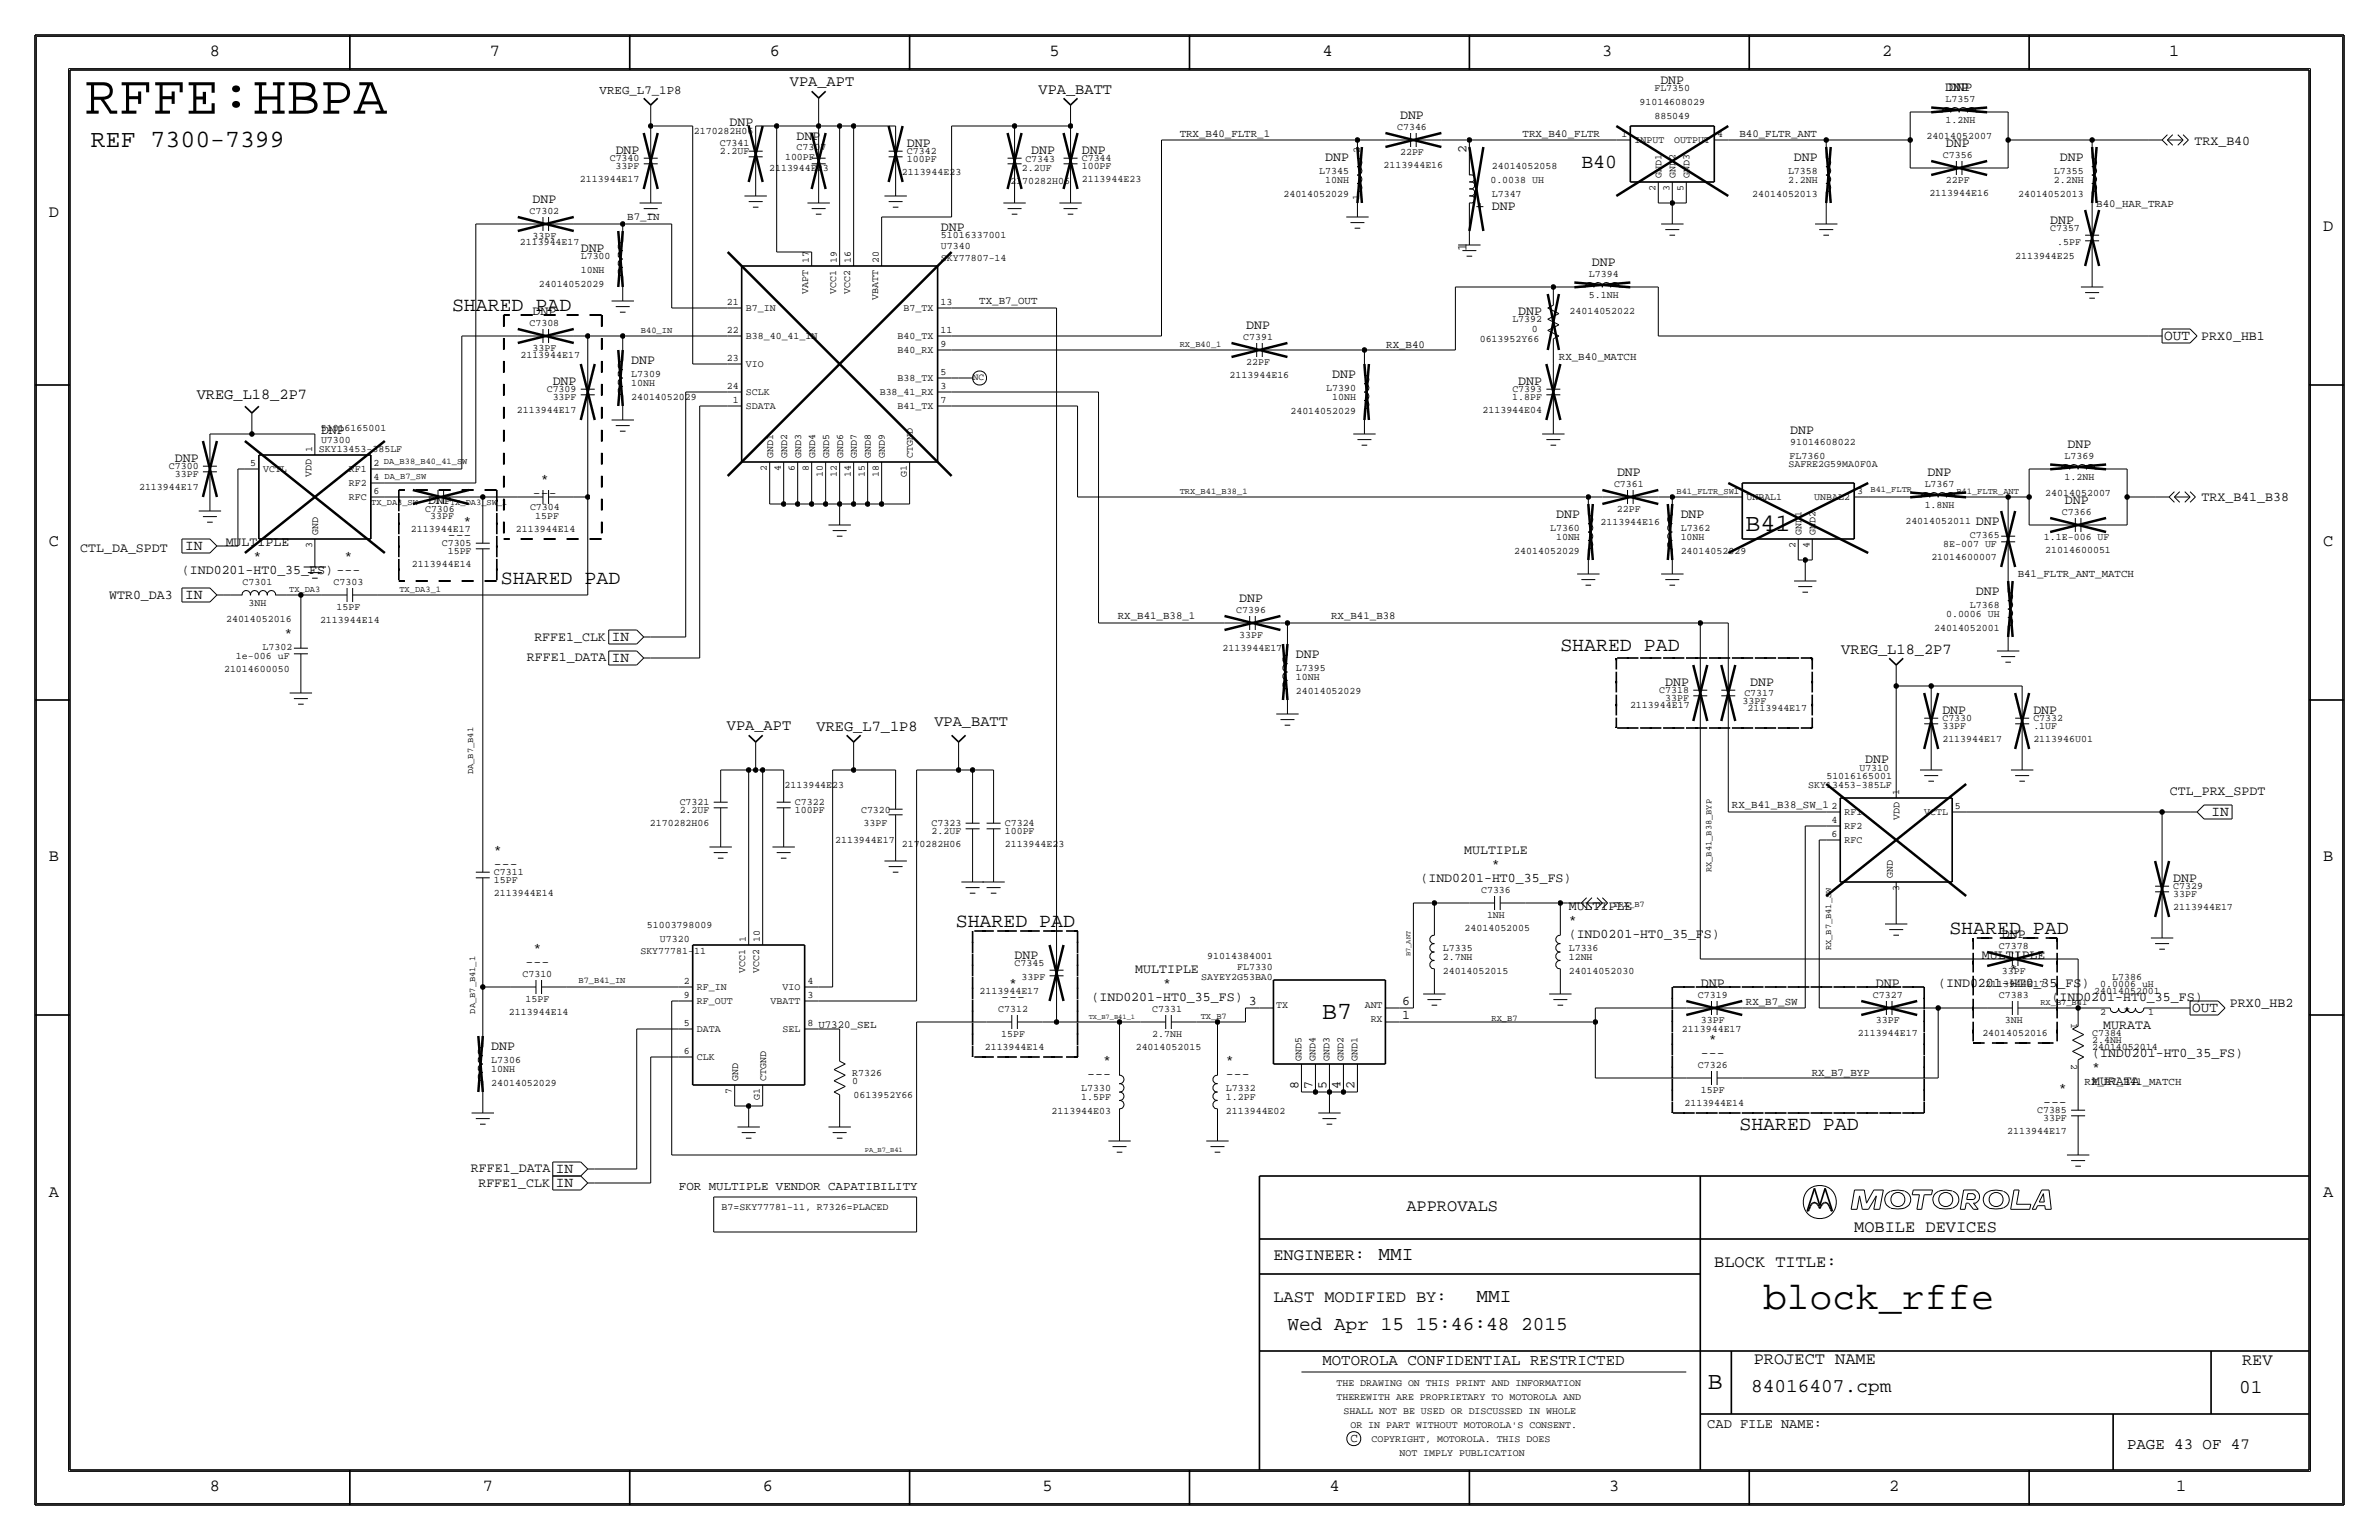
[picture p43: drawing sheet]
<svg xmlns="http://www.w3.org/2000/svg" width="432mm" height="279mm" viewBox="0 0 432 279" stroke-linecap="round" stroke-linejoin="round" font-family="sans-serif">
<defs><g id="words">
<text font-size="10.1" x="15.4" y="20.6">RFFE:HBPA</text>
<text font-size="7" x="320" y="237.5">block_rffe</text>
<g font-size="4.5">
<text x="16.5" y="26.7">REF 7300-7399</text>
<text x="316.8" y="96.4">B41</text>
<text x="240" y="184.9">B7</text>
<text x="310" y="252.1">B</text>
</g>
<g font-size="3.6">
<text x="287" y="30.5">B40</text>
<text x="82" y="56.3">SHARED PAD</text>
<text x="90.9" y="105.9">SHARED PAD</text>
<text x="283.2" y="118.1">SHARED PAD</text>
<text x="173.5" y="168.1">SHARED PAD</text>
<text x="353.8" y="169.4">SHARED PAD</text>
<text x="315.7" y="204.9">SHARED PAD</text>
</g>
<g font-size="3.5">
<text x="250.2" y="228.6">MMI</text>
<text x="268" y="236.2">MMI</text>
<text x="233.7" y="241.3">Wed Apr 15 15:46:48 2015</text>
<text x="317.9" y="252.6">84016407.cpm</text>
<text x="406.4" y="252.7">01</text>
</g>
<g font-size="3.1">
<text x="38.1" y="10.2">8</text>
<text x="88.9" y="10.2">7</text>
<text x="139.7" y="10.2">6</text>
<text x="190.5" y="10.2">5</text>
<text x="240" y="10.2">4</text>
<text x="290.8" y="10.2">3</text>
<text x="341.6" y="10.2">2</text>
<text x="393.7" y="10.2">1</text>
<text x="8.9" y="39.4">D</text>
<text x="421.6" y="41.9">D</text>
<text x="8.9" y="99.1">C</text>
<text x="421.6" y="99.1">C</text>
<text x="8.9" y="156.2">B</text>
<text x="421.6" y="156.2">B</text>
<text x="8.9" y="217.2">A</text>
<text x="255.3" y="219.7">APPROVALS</text>
<text x="421.6" y="217.2">A</text>
<text x="336.5" y="223.5">MOBILE DEVICES</text>
<text x="231.1" y="228.6">ENGINEER:</text>
<text x="311.2" y="229.9">BLOCK TITLE:</text>
<text x="231.1" y="236.2">LAST MODIFIED BY:</text>
<text x="318.3" y="247.5">PROJECT NAME</text>
<text x="407" y="247.6">REV</text>
<text x="38.1" y="270.5">8</text>
<text x="87.6" y="270.5">7</text>
<text x="138.4" y="270.5">6</text>
<text x="189.2" y="270.5">5</text>
<text x="241.3" y="270.5">4</text>
<text x="292.1" y="270.5">3</text>
<text x="342.9" y="270.5">2</text>
<text x="395" y="270.5">1</text>
</g>
<g font-size="2.9">
<text x="240" y="247.6">MOTOROLA CONFIDENTIAL RESTRICTED</text>
<text x="386.1" y="262.9">PAGE 43 OF 47</text>
</g>
<g font-size="2.8">
<text x="143.4" y="15.6">VPA_APT</text>
<text x="188.5" y="17">VPA_BATT</text>
<text x="35.7" y="72.4">VREG_L18_2P7</text>
<text x="334.2" y="118.6">VREG_L18_2P7</text>
<text x="169.6" y="131.8">VPA_BATT</text>
<text x="131.9" y="132.5">VPA_APT</text>
<text x="148.2" y="132.7">VREG_L7_1P8</text>
</g>
<g font-size="2.6">
<text x="392.8" y="61.8">OUT</text>
<text x="33.6" y="99.8">IN</text>
<text x="33.6" y="108.7">IN</text>
<text x="111" y="116.3">IN</text>
<text x="111" y="120.1">IN</text>
<text x="401.4" y="148">IN</text>
<text x="397.9" y="183.7">OUT</text>
<text x="100.9" y="215.3">IN</text>
<text x="100.9" y="212.8">IN</text>
</g>
<text font-size="2.5" x="309.9" y="259.1">CAD FILE NAME:</text>
<g font-size="2.4">
<text x="301.4" y="15.2">DNP</text>
<text x="353.1" y="16.5">DNP</text>
<text x="353.7" y="16.5">DNP</text>
<text x="132.4" y="22.9">DNP</text>
<text x="254.1" y="21.6">DNP</text>
<text x="111.7" y="27.9">DNP</text>
<text x="144.6" y="25.4">DNP</text>
<text x="164.6" y="26.7">DNP</text>
<text x="187.2" y="27.9">DNP</text>
<text x="196.3" y="27.9">DNP</text>
<text x="240.5" y="29.2">DNP</text>
<text x="266.2" y="27.8" transform="rotate(-90 266.2 27.8)">2</text>
<text x="325.6" y="29.2">DNP</text>
<text x="353.2" y="26.7">DNP</text>
<text x="373.9" y="29.2">DNP</text>
<text x="398.3" y="26.4">TRX_B40</text>
<text x="96.6" y="36.8">DNP</text>
<text x="170.8" y="41.9">DNP</text>
<text x="270.8" y="38.1">DNP</text>
<text x="372.1" y="40.6">DNP</text>
<text x="105.4" y="45.7">DNP</text>
<text x="266.2" y="45.5" transform="rotate(-90 266.2 45.5)">1</text>
<text x="288.9" y="48.3">DNP</text>
<text x="96.6" y="57.2">DNP</text>
<text x="226.2" y="59.7">DNP</text>
<text x="275.6" y="57.2">DNP</text>
<text x="399.5" y="61.7">PRX0_HB1</text>
<text x="100.3" y="69.9">DNP</text>
<text x="114.6" y="66">DNP</text>
<text x="241.8" y="68.6">DNP</text>
<text x="275.6" y="69.9">DNP</text>
<text x="31.7" y="83.8">DNP</text>
<text x="58.3" y="78.7">DNP</text>
<text x="324.9" y="78.7">DNP</text>
<text x="375.3" y="81.3">DNP</text>
<text x="98.2" y="87.6">*</text>
<text x="293.5" y="86.4">DNP</text>
<text x="349.9" y="86.4">DNP</text>
<text x="77.7" y="91.4">DNP</text>
<text x="84.2" y="95.2">*</text>
<text x="96.7" y="90.2">---</text>
<text x="282.4" y="94">DNP</text>
<text x="305.1" y="94">DNP</text>
<text x="358.6" y="95.3">DNP</text>
<text x="374.8" y="91.4">DNP</text>
<text x="399.6" y="90.9">TRX_B41_B38</text>
<text x="14.6" y="100.2">CTL_DA_SPDT</text>
<text x="41" y="99.1">MULTIPLE</text>
<text x="46" y="101.6">*</text>
<text x="62.5" y="101.6">*</text>
<text x="81.3" y="97.8">---</text>
<text x="33" y="104.1">(IND0201-HT0_35_FS) ---</text>
<text x="358.6" y="107.9">DNP</text>
<text x="19.8" y="108.7">WTR0_DA3</text>
<text x="224.9" y="109.2">DNP</text>
<text x="51.6" y="115.6">*</text>
<text x="95.6" y="119.9">RFFE1_DATA</text>
<text x="97" y="116.3">RFFE1_CLK</text>
<text x="235.2" y="119.4">DNP</text>
<text x="302.2" y="124.5">DNP</text>
<text x="317.7" y="124.5">DNP</text>
<text x="352.5" y="129.5">DNP</text>
<text x="369.1" y="129.5">DNP</text>
<text x="338.6" y="138.4">DNP</text>
<text x="393.9" y="144.3">CTL_PRX_SPDT</text>
<text x="89.7" y="154.9">*</text>
<text x="265.8" y="154.9">MULTIPLE</text>
<text x="89.7" y="157.5">---</text>
<text x="257.8" y="160">(IND0201-HT0_35_FS)</text>
<text x="270.8" y="157.5">*</text>
<text x="394.5" y="160">DNP</text>
<text x="284.7" y="167.6">*</text>
<text x="284.7" y="165.1">MULTIPLE</text>
<text x="96.8" y="172.7">*</text>
<text x="184.1" y="174">DNP</text>
<text x="284.7" y="170.2">(IND0201-HT0_35_FS)</text>
<text x="359.7" y="174">MULTIPLE</text>
<text x="363.3" y="170.2">DNP</text>
<text x="95.4" y="175.3">---</text>
<text x="183.2" y="179.1">*</text>
<text x="206.1" y="176.5">MULTIPLE</text>
<text x="211.1" y="179.1">*</text>
<text x="308.7" y="179.1">DNP</text>
<text x="340.5" y="179.1">DNP</text>
<text x="351.8" y="179.1">(IND0201-HT0_35_FS)</text>
<text x="364.8" y="176.5">*</text>
<text x="181.7" y="181.6">---</text>
<text x="198.1" y="181.6">(IND0201-HT0_35_FS)</text>
<text x="226.6" y="182.4">3</text>
<text x="254.5" y="182.4">6</text>
<text x="254.5" y="184.9">1</text>
<text x="372.4" y="181.6">(IND0201-HT0_35_FS)</text>
<text x="385.4" y="184.1">*</text>
<text x="404.7" y="182.6">PRX0_HB2</text>
<text x="89.2" y="190.5">DNP</text>
<text x="308.7" y="191.8">---</text>
<text x="310.2" y="189.2">*</text>
<text x="379.7" y="191.8">(IND0201-HT0_35_FS)</text>
<text x="381.7" y="186.7">MURATA</text>
<text x="197.3" y="195.6">---</text>
<text x="200.2" y="193">*</text>
<text x="222.5" y="195.6">---</text>
<text x="222.5" y="193">*</text>
<text x="235.7" y="197.5" transform="rotate(-90 235.7 197.5)">8</text>
<text x="238.3" y="197.5" transform="rotate(-90 238.3 197.5)">7</text>
<text x="240.8" y="197.5" transform="rotate(-90 240.8 197.5)">5</text>
<text x="243.3" y="197.5" transform="rotate(-90 243.3 197.5)">4</text>
<text x="245.9" y="197.5" transform="rotate(-90 245.9 197.5)">2</text>
<text x="379.7" y="194.3">*</text>
<text x="379.7" y="196.9">MURATA</text>
<text x="370.8" y="200.7">---</text>
<text x="373.7" y="198.1">*</text>
<text x="85.5" y="212.6">RFFE1_DATA</text>
<text x="86.8" y="215.4">RFFE1_CLK</text>
</g>
<g font-size="2.3">
<text x="108.8" y="17.1">VREG_L7_1P8</text>
<text x="123.2" y="216">FOR MULTIPLE VENDOR CAPATIBILITY</text>
<text x="245.1" y="261.6">C</text>
</g>
<g font-size="2">
<text x="214.1" y="24.9">TRX_B40_FLTR_1</text>
<text x="276.4" y="24.9">TRX_B40_FLTR</text>
<text x="315.7" y="24.9">B40_FLTR_ANT</text>
<text x="113.8" y="39.8">B7_IN</text>
<text x="380.5" y="37.6">B40_HAR_TRAP</text>
<text x="177.7" y="55.2">TX_B7_OUT</text>
<text x="251.6" y="63.1">RX_B40</text>
<text x="283" y="65.4">RX_B40_MATCH</text>
<text x="366.2" y="104.7">B41_FLTR_ANT_MATCH</text>
<text x="202.9" y="112.2">RX_B41_B38_1</text>
<text x="241.6" y="112.4">RX_B41_B38</text>
<text x="314.4" y="146.6">RX_B41_B38_SW_1</text>
<text x="316.9" y="182.3">RX_B7_SW</text>
<text x="328.8" y="195.3">RX_B7_BYP</text>
<text x="378.4" y="196.8">RX_B7_B41_MATCH</text>
</g>
<g font-size="1.8">
<text x="300.3" y="16.5">FL7350</text>
<text x="253.6" y="23.6">C7346</text>
<text x="297.6" y="19.1">91014608029</text>
<text x="300.3" y="21.6">885049</text>
<text x="353.1" y="18.6">L7357</text>
<text x="353.1" y="22.4">1.2NH</text>
<text x="110.7" y="29.2">C7340</text>
<text x="125.9" y="24.2">2170282H06</text>
<text x="130.6" y="27.9">2.2UF</text>
<text x="130.6" y="26.5">C7341</text>
<text x="142.5" y="29">100PF</text>
<text x="144.6" y="27.3">C7307</text>
<text x="164.6" y="29.5">100PF</text>
<text x="164.6" y="27.9">C7342</text>
<text x="186.1" y="29.3">C7343</text>
<text x="196.3" y="29.2">C7344</text>
<text x="246.8" y="27.7" transform="rotate(-90 246.8 27.7)">2</text>
<text x="254.1" y="28.2">22PF</text>
<text x="294.3" y="24.9">1</text>
<text x="296.7" y="26">INPUT</text>
<text x="303.9" y="26">OUTPUT</text>
<text x="311.7" y="24.9">4</text>
<text x="349.6" y="25.1">24014052007</text>
<text x="352.6" y="28.7">C7356</text>
<text x="105.3" y="33">2113944E17</text>
<text x="111.7" y="30.7">33PF</text>
<text x="139.6" y="31">2113944E23</text>
<text x="163.7" y="31.7">2113944E23</text>
<text x="183.4" y="33.3">2170282H06</text>
<text x="185.5" y="30.9">2.2UF</text>
<text x="196.3" y="33">2113944E23</text>
<text x="196.3" y="30.7">100PF</text>
<text x="232.9" y="35.8">24014052029</text>
<text x="239.4" y="31.5">L7345</text>
<text x="240.5" y="33.3">10NH</text>
<text x="251.1" y="30.5">2113944E16</text>
<text x="270.5" y="33.2">0.0038 UH</text>
<text x="270.8" y="35.7">L7347</text>
<text x="270.8" y="30.6">24014052058</text>
<text x="300.5" y="34.6" transform="rotate(-90 300.5 34.6)">2</text>
<text x="301.6" y="32.3" transform="rotate(-90 301.6 32.3)">GND1</text>
<text x="303" y="34.6" transform="rotate(-90 303 34.6)">3</text>
<text x="304.1" y="32.3" transform="rotate(-90 304.1 32.3)">GND2</text>
<text x="305.6" y="34.6" transform="rotate(-90 305.6 34.6)">5</text>
<text x="306.7" y="32.3" transform="rotate(-90 306.7 32.3)">GND3</text>
<text x="318" y="35.8">24014052013</text>
<text x="324.5" y="31.5">L7358</text>
<text x="324.5" y="33.3">2.2NH</text>
<text x="350.2" y="35.6">2113944E16</text>
<text x="353.2" y="33.3">22PF</text>
<text x="366.3" y="35.8">24014052013</text>
<text x="372.8" y="31.5">L7355</text>
<text x="372.8" y="33.3">2.2NH</text>
<text x="96.1" y="38.9">C7302</text>
<text x="246.7" y="36.3" transform="rotate(-90 246.7 36.3)">1</text>
<text x="372.1" y="41.9">C7357</text>
<text x="94.4" y="44.5">2113944E17</text>
<text x="96.6" y="43.4">33PF</text>
<text x="105.4" y="47">L7300</text>
<text x="146.8" y="47.8" transform="rotate(-90 146.8 47.8)">17</text>
<text x="151.9" y="47.8" transform="rotate(-90 151.9 47.8)">19</text>
<text x="154.4" y="47.8" transform="rotate(-90 154.4 47.8)">16</text>
<text x="159.5" y="47.8" transform="rotate(-90 159.5 47.8)">20</text>
<text x="170.8" y="43.1">51016337001</text>
<text x="170.8" y="47.3">SKY77807-14</text>
<text x="170.8" y="45.2">U7340</text>
<text x="365.8" y="47">2113944E25</text>
<text x="373.4" y="44.4">.5PF</text>
<text x="97.8" y="52.1">24014052029</text>
<text x="105.4" y="49.5">10NH</text>
<text x="146.7" y="53.4" transform="rotate(-90 146.7 53.4)">VAPT</text>
<text x="151.8" y="53.4" transform="rotate(-90 151.8 53.4)">VCC1</text>
<text x="154.3" y="53.4" transform="rotate(-90 154.3 53.4)">VCC2</text>
<text x="288.4" y="50.3">L7394</text>
<text x="96.1" y="59.2">C7308</text>
<text x="131.9" y="55.4">21</text>
<text x="135.4" y="56.5">B7_IN</text>
<text x="159.4" y="54.4" transform="rotate(-90 159.4 54.4)">VBATT</text>
<text x="164" y="56.5">B7_TX</text>
<text x="170.7" y="55.4">13</text>
<text x="274.5" y="58.4">L7392</text>
<text x="284.9" y="56.9">24014052022</text>
<text x="288.4" y="54.1">5.1NH</text>
<text x="94.5" y="64.9">2113944E17</text>
<text x="96.6" y="63.8">33PF</text>
<text x="131.9" y="65.5">23</text>
<text x="131.9" y="60.5">22</text>
<text x="135.4" y="61.6">B38_40_41_IN</text>
<text x="162.9" y="61.6">B40_TX</text>
<text x="162.9" y="64.1">B40_RX</text>
<text x="170.7" y="60.5">11</text>
<text x="170.7" y="63">9</text>
<text x="225.6" y="61.7">C7391</text>
<text x="268.6" y="62.1">0613952Y66</text>
<text x="278" y="60.3">0</text>
<text x="99.2" y="71.1">C7309</text>
<text x="114.6" y="70.1">10NH</text>
<text x="114.6" y="68.4">L7309</text>
<text x="131.9" y="70.6">24</text>
<text x="135.4" y="66.6">VIO</text>
<text x="135.4" y="71.7">SCLK</text>
<text x="159.7" y="71.7">B38_41_RX</text>
<text x="162.9" y="69.2">B38_TX</text>
<text x="170.7" y="68.1">5</text>
<text x="170.7" y="70.6">3</text>
<text x="223.2" y="68.6">2113944E16</text>
<text x="226.2" y="66.3">22PF</text>
<text x="240.7" y="70.9">L7390</text>
<text x="274.5" y="71.1">C7393</text>
<text x="93.8" y="74.9">2113944E17</text>
<text x="100.3" y="72.6">33PF</text>
<text x="114.6" y="72.6">24014052029</text>
<text x="133" y="73.2">1</text>
<text x="135.4" y="74.3">SDATA</text>
<text x="162.9" y="74.3">B41_TX</text>
<text x="170.7" y="73.2">7</text>
<text x="234.2" y="75.2">24014052029</text>
<text x="241.8" y="72.6">10NH</text>
<text x="269.1" y="74.9">2113944E04</text>
<text x="274.5" y="72.6">1.8PF</text>
<text x="56.6" y="82" transform="rotate(-90 56.6 82)">1</text>
<text x="57.9" y="82.1">SKY13453-385LF</text>
<text x="58.2" y="78.2">51016165001</text>
<text x="58.3" y="80.4">U7300</text>
<text x="140.3" y="83.1" transform="rotate(-90 140.3 83.1)">GND1</text>
<text x="142.8" y="83.1" transform="rotate(-90 142.8 83.1)">GND2</text>
<text x="145.4" y="83.1" transform="rotate(-90 145.4 83.1)">GND3</text>
<text x="147.9" y="83.1" transform="rotate(-90 147.9 83.1)">GND4</text>
<text x="150.5" y="83.1" transform="rotate(-90 150.5 83.1)">GND5</text>
<text x="153" y="83.1" transform="rotate(-90 153 83.1)">GND6</text>
<text x="155.5" y="83.1" transform="rotate(-90 155.5 83.1)">GND7</text>
<text x="158.1" y="83.1" transform="rotate(-90 158.1 83.1)">GND8</text>
<text x="160.6" y="83.1" transform="rotate(-90 160.6 83.1)">GND9</text>
<text x="165.7" y="83.1" transform="rotate(-90 165.7 83.1)">CTGND</text>
<text x="324.8" y="83.3">FL7360</text>
<text x="324.9" y="80.8">91014608022</text>
<text x="374.7" y="83.4">L7369</text>
<text x="25.2" y="88.9">2113944E17</text>
<text x="30.7" y="85.1">C7300</text>
<text x="31.7" y="86.6">33PF</text>
<text x="45.4" y="84.6">5</text>
<text x="47.8" y="85.7">VCTL</text>
<text x="56.5" y="86.6" transform="rotate(-90 56.5 86.6)">VDD</text>
<text x="63.3" y="85.7">RF1</text>
<text x="63.3" y="88.2">RF2</text>
<text x="67.8" y="89.7">6</text>
<text x="67.8" y="87.1">4</text>
<text x="67.8" y="84.6">2</text>
<text x="139.2" y="85.4" transform="rotate(-90 139.2 85.4)">2</text>
<text x="141.7" y="85.4" transform="rotate(-90 141.7 85.4)">4</text>
<text x="144.3" y="85.4" transform="rotate(-90 144.3 85.4)">6</text>
<text x="146.8" y="85.4" transform="rotate(-90 146.8 85.4)">8</text>
<text x="149.3" y="86.5" transform="rotate(-90 149.3 86.5)">10</text>
<text x="151.9" y="86.5" transform="rotate(-90 151.9 86.5)">12</text>
<text x="154.4" y="86.5" transform="rotate(-90 154.4 86.5)">14</text>
<text x="157" y="86.5" transform="rotate(-90 157 86.5)">15</text>
<text x="159.5" y="86.5" transform="rotate(-90 159.5 86.5)">18</text>
<text x="164.6" y="86.5" transform="rotate(-90 164.6 86.5)">G1</text>
<text x="293" y="88.4">C7361</text>
<text x="314.6" y="89.7">1</text>
<text x="324.6" y="84.8">SAFRE2G59MA0F0A</text>
<text x="337.1" y="89.7">3</text>
<text x="349.3" y="88.4">L7367</text>
<text x="371.2" y="89.9">24014052007</text>
<text x="374.7" y="87.1">1.2NH</text>
<text x="63.3" y="90.8">RFC</text>
<text x="77.2" y="92.8">C7306</text>
<text x="78.1" y="94.2">33PF</text>
<text x="96.2" y="92.6">C7304</text>
<text x="97.1" y="94.2">15PF</text>
<text x="290.5" y="95.3">2113944E16</text>
<text x="293.5" y="93">22PF</text>
<text x="317" y="90.8">UNBAL1</text>
<text x="329.3" y="90.8">UNBAL2</text>
<text x="345.8" y="95">24014052011</text>
<text x="349.3" y="92.2">1.8NH</text>
<text x="374.2" y="93.5">C7366</text>
<text x="56.6" y="99.4" transform="rotate(-90 56.6 99.4)">3</text>
<text x="57.8" y="97" transform="rotate(-90 57.8 97)">GND</text>
<text x="74.6" y="96.5">2113944E17</text>
<text x="80.2" y="99.1">C7305</text>
<text x="81.3" y="100.6">15PF</text>
<text x="93.6" y="96.5">2113944E14</text>
<text x="274.9" y="100.6">24014052029</text>
<text x="281.4" y="96.3">L7360</text>
<text x="282.4" y="98">10NH</text>
<text x="305.1" y="100.6">24014052029</text>
<text x="305.1" y="98">10NH</text>
<text x="305.1" y="96.3">L7362</text>
<text x="325.9" y="99.4" transform="rotate(-90 325.9 99.4)">2</text>
<text x="327" y="97" transform="rotate(-90 327 97)">GND1</text>
<text x="328.4" y="99.4" transform="rotate(-90 328.4 99.4)">4</text>
<text x="329.5" y="97" transform="rotate(-90 329.5 97)">GND2</text>
<text x="350.5" y="101.6">21014600007</text>
<text x="352.7" y="99.3">8E-007 UF</text>
<text x="357.6" y="97.6">C7365</text>
<text x="371" y="98">1.1E-006 UF</text>
<text x="371.2" y="100.3">21014600051</text>
<text x="44" y="106.2">C7301</text>
<text x="60.5" y="106.2">C7303</text>
<text x="74.8" y="102.9">2113944E14</text>
<text x="41" y="112.8">24014052016</text>
<text x="45.1" y="110">3NH</text>
<text x="58.1" y="113">2113944E14</text>
<text x="61.1" y="110.7">15PF</text>
<text x="224.4" y="111.3">C7396</text>
<text x="353.2" y="112">0.0006 UH</text>
<text x="357.6" y="110.3">L7368</text>
<text x="42.8" y="119.6">1e-006 uF</text>
<text x="47.7" y="117.9">L7302</text>
<text x="221.9" y="118.1">2113944E17</text>
<text x="224.9" y="115.8">33PF</text>
<text x="351.1" y="114.6">24014052001</text>
<text x="40.7" y="121.9">21014600050</text>
<text x="235.2" y="123.4">10NH</text>
<text x="235.2" y="126">24014052029</text>
<text x="235.2" y="121.7">L7395</text>
<text x="301.2" y="125.7">C7318</text>
<text x="295.9" y="128.5">2113944E17</text>
<text x="302.2" y="127.3">33PF</text>
<text x="316.3" y="127.7">33PF</text>
<text x="316.6" y="126.3">C7317</text>
<text x="317.2" y="128.9">2113944E17</text>
<text x="352.6" y="130.8">C7330</text>
<text x="369.1" y="130.8">C7332</text>
<text x="352.6" y="134.6">2113944E17</text>
<text x="352.6" y="132.3">33PF</text>
<text x="369.1" y="132.3">.1UF</text>
<text x="369.1" y="134.6">2113946U01</text>
<text x="142.4" y="143.1">2113944E23</text>
<text x="328.2" y="143">SKY13453-385LF</text>
<text x="331.5" y="141.4">51016165001</text>
<text x="337.5" y="139.9">U7310</text>
<text x="118" y="149.9">2170282H06</text>
<text x="123.4" y="147.6">2.2UF</text>
<text x="123.4" y="146.1">C7321</text>
<text x="144.3" y="147.6">100PF</text>
<text x="144.3" y="146.1">C7322</text>
<text x="156.3" y="147.4">C7320</text>
<text x="156.8" y="149.9">33PF</text>
<text x="169.1" y="149.9">C7323</text>
<text x="182.4" y="149.9">C7324</text>
<text x="332.4" y="149.4">4</text>
<text x="332.4" y="146.8">2</text>
<text x="334.8" y="147.9">RF1</text>
<text x="344.7" y="144.3" transform="rotate(-90 344.7 144.3)">1</text>
<text x="344.8" y="148.8" transform="rotate(-90 344.8 148.8)">VDD</text>
<text x="349.2" y="147.9">VCTL</text>
<text x="354.8" y="146.8">5</text>
<text x="151.6" y="153">2113944E17</text>
<text x="163.7" y="153.7">2170282H06</text>
<text x="169.1" y="151.4">2.2UF</text>
<text x="182.4" y="153.7">2113944E23</text>
<text x="182.4" y="151.4">100PF</text>
<text x="332.4" y="151.9">6</text>
<text x="334.8" y="150.5">RF2</text>
<text x="334.8" y="153">RFC</text>
<text x="89.7" y="158.8">C7311</text>
<text x="89.7" y="160.3">15PF</text>
<text x="343.6" y="159.3" transform="rotate(-90 343.6 159.3)">GND</text>
<text x="344.7" y="161.6" transform="rotate(-90 344.7 161.6)">3</text>
<text x="394.5" y="161.3">C7329</text>
<text x="89.7" y="162.6">2113944E14</text>
<text x="268.8" y="162.1">C7336</text>
<text x="269.9" y="166.6">1NH</text>
<text x="394.5" y="162.8">33PF</text>
<text x="394.5" y="165.1">2113944E17</text>
<text x="116.2" y="173.1">SKY77781-11</text>
<text x="117.4" y="168.3">51003798009</text>
<text x="119.8" y="170.8">U7320</text>
<text x="135.4" y="170.9" transform="rotate(-90 135.4 170.9)">1</text>
<text x="137.9" y="170.9" transform="rotate(-90 137.9 170.9)">10</text>
<text x="219.1" y="174">91014384001</text>
<text x="261.9" y="172.5">L7335</text>
<text x="265.8" y="168.9">24014052005</text>
<text x="284.7" y="172.5">L7336</text>
<text x="362.8" y="172.2">C7378</text>
<text x="94.8" y="177.3">C7310</text>
<text x="124.1" y="178.6">2</text>
<text x="126.5" y="179.7">RF_IN</text>
<text x="135.3" y="176.5" transform="rotate(-90 135.3 176.5)">VCC1</text>
<text x="137.8" y="176.5" transform="rotate(-90 137.8 176.5)">VCC2</text>
<text x="142" y="179.7">VIO</text>
<text x="146.6" y="178.6">4</text>
<text x="184.1" y="175.3">C7345</text>
<text x="185.4" y="177.8">33PF</text>
<text x="218" y="177.8">SAYEY2G53BA0</text>
<text x="224.5" y="175.9">FL7330</text>
<text x="261.9" y="176.8">24014052015</text>
<text x="261.9" y="174.2">2.7NH</text>
<text x="284.7" y="176.8">24014052030</text>
<text x="284.7" y="174.2">12NH</text>
<text x="360.3" y="179.1">2113944E17</text>
<text x="363.3" y="176.8">33PF</text>
<text x="381.2" y="179.1">0.0006 uH</text>
<text x="383.4" y="177.8">L7386</text>
<text x="92.4" y="184.1">2113944E14</text>
<text x="95.4" y="181.9">15PF</text>
<text x="124.1" y="181.1">9</text>
<text x="126.5" y="182.2">RF_OUT</text>
<text x="139.9" y="182.2">VBATT</text>
<text x="146.6" y="181.1">3</text>
<text x="177.8" y="180.3">2113944E17</text>
<text x="181.2" y="183.6">C7312</text>
<text x="209.1" y="183.6">C7331</text>
<text x="231.6" y="182.9">TX</text>
<text x="247.7" y="182.9">ANT</text>
<text x="248.8" y="185.4">RX</text>
<text x="308.2" y="181.1">C7319</text>
<text x="308.7" y="185.7">33PF</text>
<text x="339.9" y="181.1">C7327</text>
<text x="340.5" y="185.7">33PF</text>
<text x="362.8" y="181.1">C7383</text>
<text x="363.9" y="185.7">3NH</text>
<text x="375.9" y="185.6" transform="rotate(90 375.9 185.6)">1</text>
<text x="380.1" y="180.3">24014052001</text>
<text x="381.2" y="184.1">2</text>
<text x="389.9" y="184.1">1</text>
<text x="124.1" y="186.2">5</text>
<text x="124.1" y="191.3">6</text>
<text x="126.5" y="187.3">DATA</text>
<text x="142" y="187.3">SEL</text>
<text x="146.6" y="186.2">8 U7320_SEL</text>
<text x="178.7" y="190.5">2113944E14</text>
<text x="181.7" y="188.2">15PF</text>
<text x="206.1" y="190.5">24014052015</text>
<text x="209.1" y="188.2">2.7NH</text>
<text x="305.3" y="187.2">2113944E17</text>
<text x="337.2" y="188">2113944E17</text>
<text x="359.8" y="188">24014052016</text>
<text x="379.7" y="190.5">24014052014</text>
<text x="379.7" y="189.2">2.4NH</text>
<text x="379.7" y="188">C7384</text>
<text x="89.2" y="194.6">10NH</text>
<text x="89.2" y="197.1">24014052029</text>
<text x="89.2" y="192.8">L7306</text>
<text x="126.5" y="192.4">CLK</text>
<text x="134" y="196.1" transform="rotate(-90 134 196.1)">GND</text>
<text x="139" y="196.1" transform="rotate(-90 139 196.1)">CTGND</text>
<text x="154.7" y="196.7">0</text>
<text x="154.7" y="195.2">R7326</text>
<text x="196.3" y="197.9">L7330</text>
<text x="222.5" y="197.9">L7332</text>
<text x="236.2" y="192.5" transform="rotate(-90 236.2 192.5)">GND5</text>
<text x="238.8" y="192.5" transform="rotate(-90 238.8 192.5)">GND4</text>
<text x="241.3" y="192.5" transform="rotate(-90 241.3 192.5)">GND3</text>
<text x="243.8" y="192.5" transform="rotate(-90 243.8 192.5)">GND2</text>
<text x="246.4" y="192.5" transform="rotate(-90 246.4 192.5)">GND1</text>
<text x="308.2" y="193.8">C7326</text>
<text x="375.9" y="193" transform="rotate(90 375.9 193)">2</text>
<text x="132.8" y="198.4" transform="rotate(-90 132.8 198.4)">7</text>
<text x="137.9" y="199.5" transform="rotate(-90 137.9 199.5)">G1</text>
<text x="154.9" y="199.2">0613952Y66</text>
<text x="190.8" y="202.2">2113944E03</text>
<text x="196.3" y="199.6">1.5PF</text>
<text x="222.5" y="202.2">2113944E02</text>
<text x="222.5" y="199.6">1.2PF</text>
<text x="305.7" y="200.7">2113944E14</text>
<text x="308.7" y="198.4">15PF</text>
<text x="369.7" y="201.9">C7385</text>
<text x="370.8" y="203.5">33PF</text>
<text x="364.3" y="205.7">2113944E17</text>
<text x="131" y="219.6">B7=SKY77781-11, R7326=PLACED</text>
<text x="242.6" y="251.5">THE DRAWING ON THIS PRINT AND INFORMATION</text>
<text x="242.6" y="254">THEREWITH ARE PROPRIETARY TO MOTOROLA AND</text>
<text x="243.8" y="256.5">SHALL NOT BE USED OR DISCUSSED IN WHOLE</text>
<text x="245.1" y="259.1">OR IN PART WITHOUT MOTOROLA'S CONSENT.</text>
<text x="248.9" y="261.6">COPYRIGHT, MOTOROLA. THIS DOES</text>
<text x="254" y="264.2">NOT IMPLY PUBLICATION</text>
</g>
<text font-size="1.7" x="176.6" y="69">NC</text>
<g font-size="1.6">
<text x="116.3" y="60.5">B40_IN</text>
<text x="214.1" y="63">RX_B40_1</text>
<text x="69.7" y="84.2">DA_B38_B40_41_SW</text>
<text x="69.8" y="87">DA_B7_SW</text>
<text x="214.1" y="89.7">TRX_B41_B38_1</text>
<text x="304.3" y="89.7">B41_FLTR_SW</text>
<text x="339.5" y="89.2">B41_FLTR</text>
<text x="355.1" y="89.7">B41_FLTR_ANT</text>
<text x="67.4" y="91.5">TX_DA3_SW</text>
<text x="81.7" y="91.6">TX_DA3_SW_1</text>
<text x="52.5" y="107.4">TX_DA3</text>
<text x="72.5" y="107.5">TX_DA3_1</text>
<text x="85.9" y="140.5" transform="rotate(-90 85.9 140.5)">DA_B7_B41</text>
<text x="310.6" y="158.2" transform="rotate(-90 310.6 158.2)">RX_B41_B38_BYP</text>
<text x="292.9" y="164.6">TRX_B7</text>
<text x="332.4" y="172.4" transform="rotate(-90 332.4 172.4)">RX_B7_B41_SW</text>
<text x="105" y="178.3">B7_B41_IN</text>
<text x="86.3" y="183.9" transform="rotate(-90 86.3 183.9)">DA_B7_B41_1</text>
<text x="217.9" y="184.9">TX_B7</text>
<text x="270.7" y="185.2">RX_B7</text>
<text x="370.3" y="182.4">RX_B7_B41</text>
</g>
<g font-size="1.3">
<text x="256" y="173.5" transform="rotate(-90 256 173.5)">B7_ANT</text>
<text x="197.6" y="184.9">TX_B7_B41_1</text>
<text x="157" y="209">PA_B7_B41</text>
</g>
</g></defs>
<g fill="none" stroke="#000" stroke-width=".18">
<path d="M6.6 6.6h418.6zM6.6 6.6v266.2zM12.4 12.4v254.6zM12.4 12.4h407zM118.1 19.1v2.5zM148.6 17.8v2.5zM194.3 19.1v2.5zM419.4 12.4v254.6zM425.2 6.6v266.2zM98.6 39.4v2.5zM99.6 39.4v2.5zM116.1 36.8h4z"/>
<path d="M116.8 37.8h2.6zM116.8 29.7h2.6zM116.8 28.7h2.6zM117.6 38.9h1zM118.1 21.6v1.3zM118.1 22.9v1.2zM118.1 34.3v2.5zM118.1 29.7v4.6zM118.1 24.1v4.6zM118.1 22.9h7.6zM125.7 22.9v43.1zM135.1 35.6h4.1z"/>
<path d="M135.9 28.4h2.5zM135.9 36.6h2.5zM135.9 27.4h2.5zM136.7 37.6h1zM137.2 22.9h3.8zM137.2 33v2.6zM137.2 28.4v4.6zM137.2 22.9v4.5zM141 22.9v22.8zM141 22.9h7.6zM146.6 36.8h4zM147.3 28.7h2.6z"/>
<path d="M147.3 37.8h2.6zM147.3 29.7h2.6zM148.1 38.9h1zM148.6 22.9h3.8zM148.6 20.3v2.6zM148.6 22.9v1.2zM148.6 34.3v2.5zM148.6 29.7v4.6zM148.6 24.1v4.6zM152.4 22.9h2.5zM152.4 22.9v22.8zM154.9 22.9h7.7z"/>
<path d="M154.9 22.9v22.8zM160 39.4h12.7zM160 39.4v6.3zM160.5 35.6h4.1zM161.3 27.4h2.5zM161.3 36.6h2.5zM161.3 28.4h2.5zM162.1 37.6h1zM162.6 33v2.6zM162.6 28.4v4.6zM162.6 22.9v4.5zM172.7 22.9v16.5z"/>
<path d="M172.7 22.9h11.5zM182.1 36.8h4.1zM182.9 29.7h2.5zM182.9 37.8h2.5zM182.9 28.7h2.5zM183.6 38.9h1.1zM184.1 22.9h10.2zM184.1 22.9v1.2zM184.1 34.3v2.5zM184.1 29.7v4.6zM184.1 24.1v4.6zM192.3 36.8h4z"/>
<path d="M193 37.8h2.6zM193 29.7h2.6zM193 28.7h2.6zM193.8 38.9h1zM194.3 21.6v1.3zM194.3 22.9v1.2zM194.3 34.3v2.5zM194.3 29.7v4.6zM194.3 24.1v4.6zM210.8 25.4v35.6zM210.8 25.4h35.6zM244.3 39.4h4.1z"/>
<path d="M246.3 28.8a.75 .75 0 0 1 .9 .7 .75 .75 0 0 1-.9 .7M246.3 31.8a.75 .75 0 0 1 .9 .7 .75 .75 0 0 1-.9 .8M246.3 33.3a.75 .75 0 0 1 .9 .8 .75 .75 0 0 1-.9 .7M246.3 30.3a.75 .75 0 0 1 .9 .7 .75 .75 0 0 1-.9 .8M246.4 25.4h5.1zM246.4 25.4v1.3zM246.4 34.8v2zM246.4 26.7v2zM246.4 36.8v2.6zM251.5 25.4h4.5zM256 24.1v2.6zM257 25.4h4.6z"/>
<path d="M257 24.1v2.6zM261.6 25.4h5.1zM266.7 25.4h26.7zM266.7 25.4v1.3zM266.7 26.7v5zM266.7 36.8v5.1zM266.7 31.8a.64 .64 0 0 1 .9 .6 .64 .64 0 0 1-.9 .6M266.7 33.1a.64 .64 0 0 1 .9 .6 .64 .64 0 0 1-.9 .5M266.7 34.3a.64 .64 0 0 1 .9 .6 .64 .64 0 0 1-.9 .6M266.7 35.6a.64 .64 0 0 1 .9 .6 .64 .64 0 0 1-.9 .6M268 37.5h1.2zM268.6 36.8v1.3z"/>
<path d="M293.4 25.4h2.5zM301 36.8h2.5zM301 35.6v1.2zM301 33v2.6zM303.5 36.8h2.6zM303.5 36.8v1.3zM303.5 35.6v1.2zM303.5 38.1v2.5zM303.5 33v2.6zM306.1 35.6v1.2zM306.1 33v2.6zM311.2 25.4h2.5z"/>
<path d="M313.7 25.4h17.8zM331.4 28.8a.75 .75 0 0 1 .9 .7 .75 .75 0 0 1-.9 .7M331.4 31.8a.75 .75 0 0 1 .9 .7 .75 .75 0 0 1-.9 .8M331.4 33.3a.75 .75 0 0 1 .9 .8 .75 .75 0 0 1-.9 .7M331.4 30.3a.75 .75 0 0 1 .9 .7 .75 .75 0 0 1-.9 .8M331.5 36.8v1.3zM331.5 25.4v1.3zM331.5 38.1v2.5zM331.5 34.8v2zM331.5 26.7v2zM331.5 25.4h15.2zM346.7 20.3h3.8z"/>
<path d="M346.7 20.3v5.1zM346.7 25.4v5.1zM346.7 30.5h3.8zM350.5 20.3h2.1zM350.5 30.5h4.6zM352.6 20.4a.75 .75 0 0 1 .7-.9 .75 .75 0 0 1 .7 .9M354.1 20.4a.75 .75 0 0 1 .7-.9 .75 .75 0 0 1 .7 .9M355.1 29.2v2.6zM355.6 20.4a.75 .75 0 0 1 .7-.9 .75 .75 0 0 1 .8 .9M356.1 29.2v2.5zM356.1 30.5h4.6zM357.1 20.4a.75 .75 0 0 1 .8-.9 .75 .75 0 0 1 .7 .9"/>
<path d="M358.6 20.3h2.1zM360.7 30.5h3.8zM360.7 20.3h3.8zM364.5 25.4h15.2zM364.5 20.3v5.1zM364.5 25.4v5.1zM379.7 28.8a.75 .75 0 0 1 .8 .7 .75 .75 0 0 1-.8 .7M379.7 31.8a.75 .75 0 0 1 .8 .7 .75 .75 0 0 1-.8 .8M379.7 33.3a.75 .75 0 0 1 .8 .8 .75 .75 0 0 1-.8 .7M379.7 30.3a.75 .75 0 0 1 .8 .7 .75 .75 0 0 1-.8 .8M379.7 25.4v1.3zM379.7 25.4h10.2z"/>
<path d="M379.7 36.8v1.3zM379.7 38.1v4.6zM379.7 34.8v2zM379.7 26.7v2zM389.9 25.4h2.5zM392.4 25.4l1 1zM392.4 25.4l1-1zM393.4 25.4l1 1zM393.4 25.4l1-1zM393.4 25.4h2.8zM395.3 24.4l.9 1zM395.3 26.4l.9-1z"/>
<path d="M396.2 26.4l1-1zM396.2 24.4l1 1zM86.4 40.6v47zM86.4 40.6h7.6zM94 40.6h4.6zM98.6 59.7v2.5zM99.6 59.7v2.5zM99.6 40.6h4.5zM104.1 40.6h8.9zM111 54.6h4.1zM111.8 55.6h2.5zM112.5 56.6h1z"/>
<path d="M113 40.6h8.9zM113 40.6v1.3zM113 52.1v2.5zM113 50v2.1zM113 41.9v2zM113 44a.74 .74 0 0 0-.8 .7 .74 .74 0 0 0 .8 .8M113 47a.74 .74 0 0 0-.8 .8 .74 .74 0 0 0 .8 .7M113 48.6a.74 .74 0 0 0-.8 .7 .74 .74 0 0 0 .8 .7M113 45.5a.74 .74 0 0 0-.8 .8 .74 .74 0 0 0 .8 .7M121.9 40.6v15.3zM121.9 55.9h10.2zM132.1 55.9h2.5z"/>
<path d="M141 45.7h6.3zM147.3 45.7v2.6zM152.4 45.7v2.6zM154.9 45.7v2.6zM160 45.7v2.6zM170.2 55.9h2.5zM172.7 55.9h19.1zM191.8 55.9v115.6zM245.1 40.4h2.5zM245.9 41.4h1zM264.2 52.1v11.4zM264.2 52.1h17.7z"/>
<path d="M264.7 44.4h4zM265.4 45.5h2.6zM266.2 46.5h1zM266.7 41.9v2.5zM280.9 57.9l2.1-1zM280.9 59.9l2.1 1.1zM280.9 55.9l1-.5zM280.9 57.9l2.1 1zM280.9 59.9l2.1-1zM280.9 55.9l2.1 1zM281.9 52.1h3.9zM281.9 52.1v1.2z"/>
<path d="M281.9 53.3v2.1zM285.8 52.1h2zM287.8 52.1a.75 .75 0 0 1 .7-.8 .75 .75 0 0 1 .8 .8M289.3 52.1a.75 .75 0 0 1 .7-.8 .75 .75 0 0 1 .8 .8M290.8 52.1a.75 .75 0 0 1 .8-.8 .75 .75 0 0 1 .7 .8M292.4 52.1a.75 .75 0 0 1 .7-.8 .75 .75 0 0 1 .7 .8M293.9 52.1h2zM295.9 52.1h5.1zM301 52.1v8.9zM301.5 40.6h4.1zM302.3 41.7h2.5zM303 42.7h1z"/>
<path d="M329.4 40.6h4.1zM330.2 41.7h2.5zM331 42.7h1zM377.7 52.1h4.1zM378.5 53.1h2.5zM378.5 42.7h2.5zM378.5 43.7h2.5zM379.2 54.1h1zM379.7 48.3v1.2zM379.7 49.5v2.6zM379.7 43.7v4.6zM392.4 59.7h5.1z"/>
<path d="M392.4 59.7v2.5zM397.5 59.7l1.3 1.3zM38.1 78.7h7.6zM38.1 78.7v1.3zM45.7 78.7h11.5zM45.7 77.5v1.2zM45.7 74.9v2.6zM57.1 78.7v1.3zM83.8 61v24.1zM83.8 61h10.2zM94 61h4.6zM99.6 61h4.5z"/>
<path d="M104.1 61h2.6zM105.4 70.6h2.5zM105.4 71.6h2.5zM106.7 76.2v14zM106.7 61h6.3zM106.7 61v5zM106.7 71.6v4.6zM106.7 66v4.6zM111 76.2h4.1zM111.8 77.2h2.5zM112.5 78.2h1zM113 61h19.1z"/>
<path d="M113 61v2.5zM113 71.6v2.1zM113 63.5v2zM113 73.7v2.5zM113 65.6a.74 .74 0 0 0-.8 .7 .74 .74 0 0 0 .8 .8M113 68.6a.74 .74 0 0 0-.8 .8 .74 .74 0 0 0 .8 .7M113 70.2a.74 .74 0 0 0-.8 .7 .74 .74 0 0 0 .8 .7M113 67.1a.74 .74 0 0 0-.8 .7 .74 .74 0 0 0 .8 .8M124.5 71.1v44.5zM124.5 71.1h7.6zM125.7 66h6.4zM127 73.7h5.1z"/>
<path d="M127 73.7v45.7zM132.1 73.7h2.5zM132.1 66h2.5zM132.1 71.1h2.5zM132.1 61h2.5zM170.2 73.7h2.5zM170.2 68.6h2.5zM170.2 71.1h2.5zM170.2 61h2.5zM170.2 63.5h2.5zM172.7 61h38.1zM172.7 73.7h22.9z"/>
<path d="M172.7 63.5h50.8zM172.7 68.6h1.3zM172.7 71.1h26.7zM174 68.6h2.5zM195.6 73.7v16.5zM199.4 71.1v41.9zM223.5 63.5h4.6zM228.1 62.2v2.6zM229.1 62.2v2.6zM229.1 63.5h4.6zM233.7 63.5h14zM245.6 78.7h4.1z"/>
<path d="M246.4 79.8h2.5zM247.6 68.1a.75 .75 0 0 1 .9 .8 .75 .75 0 0 1-.9 .7M247.6 71.2a.75 .75 0 0 1 .9 .7 .75 .75 0 0 1-.9 .7M247.6 72.7a.75 .75 0 0 1 .9 .7 .75 .75 0 0 1-.9 .8M247.6 69.6a.75 .75 0 0 1 .9 .8 .75 .75 0 0 1-.9 .7M247.6 63.5h16.6zM247.6 63.5v2.5zM247.6 76.2v2.5zM247.6 74.2v2zM247.6 66v2.1zM279.9 78.7h4.1zM280.7 70.6h2.5z"/>
<path d="M280.7 71.6h2.5zM280.7 79.8h2.5zM281.9 63.5v2.5zM281.9 61.5v2zM281.9 71.6v4.6zM281.9 66v4.6zM281.9 76.2v2.5zM281.9 61.5l1.1-.5zM301 61h88.9zM389.9 61h2.5zM392.4 62.2h5.1zM398.8 61l-1.3 1.2z"/>
<path d="M33 97.8h5.1zM33 97.8v2.5zM36.1 92.7h4zM36.8 93.7h2.6zM36.8 85.6h2.6zM36.8 84.6h2.6zM37.6 94.7h1zM38.1 97.8l1.3 1.3zM38.1 90.2v2.5zM38.1 85.6v4.6zM38.1 80v4.6zM39.4 99.1h1.2z"/>
<path d="M39.4 99.1l-1.3 1.2zM40.6 99.1h2.6zM43.2 85.1h1.2zM43.2 85.1v14zM44.4 85.1h2.6zM57.1 80v2.5zM57.1 97.8v2.5zM67.3 90.2h2.5zM67.3 85.1h2.5zM67.3 87.6h2.5zM69.8 87.6h16.6zM69.8 85.1h14z"/>
<path d="M69.8 90.2h5.1zM74.9 90.2h4.6zM79.5 88.9v2.5zM80.5 90.2h4.6zM80.5 88.9v2.5zM85.1 90.2h2.5zM86.4 99.6h2.5zM86.4 98.6h2.5zM87.6 90.2h6.4zM87.6 90.2v3.8zM87.6 99.6v4.5zM87.6 94v4.6z"/>
<path d="M94 90.2h4.6zM98.6 88.9v2.5zM99.6 90.2h4.5zM99.6 88.9v2.5zM104.1 90.2h2.6zM106.7 90.2v17.7zM139.7 86.4v5zM139.7 91.4h2.5zM139.7 83.8v2.6zM142.2 91.4h2.6zM142.2 86.4v5zM142.2 83.8v2.6z"/>
<path d="M144.8 91.4h2.5zM144.8 86.4v5zM144.8 83.8v2.6zM147.3 86.4v5zM147.3 91.4h2.6zM147.3 83.8v2.6zM149.9 91.4h2.5zM149.9 86.4v5zM149.9 83.8v2.6zM150.4 95.2h4zM151.1 96.3h2.6zM151.9 97.3h1z"/>
<path d="M152.4 86.4v5zM152.4 91.4v1.3zM152.4 83.8v2.6zM152.4 92.7v2.5zM152.4 91.4h2.5zM154.9 91.4h2.6zM154.9 86.4v5zM154.9 83.8v2.6zM157.5 86.4v5zM157.5 83.8v2.6zM157.5 91.4h2.5zM160 91.4h5.1z"/>
<path d="M160 86.4v5zM160 83.8v2.6zM165.1 86.4v5zM165.1 83.8v2.6zM195.6 90.2h92.7zM247.1 80.8h1.1zM281.4 80.8h1zM288.2 93.5a.75 .75 0 0 1 .9 .8 .75 .75 0 0 1-.9 .7M288.2 96.6a.75 .75 0 0 1 .9 .7 .75 .75 0 0 1-.9 .7M288.2 98.1a.75 .75 0 0 1 .9 .7 .75 .75 0 0 1-.9 .8M288.2 95a.75 .75 0 0 1 .9 .8 .75 .75 0 0 1-.9 .7M288.3 90.2v1.2z"/>
<path d="M288.3 99.6v2zM288.3 91.4v2.1zM288.3 90.2h2.5zM290.8 90.2h4.6zM295.4 88.9v2.5zM296.4 88.9v2.5zM296.4 90.2h4.6zM301 90.2h2.5zM303.5 90.2h10.2zM303.5 90.2v1.2zM303.5 99.6v2zM303.5 91.4v2.1z"/>
<path d="M303.5 93.5a.74 .74 0 0 0-.8 .8 .74 .74 0 0 0 .8 .7M303.5 96.6a.74 .74 0 0 0-.8 .7 .74 .74 0 0 0 .8 .7M303.5 98.1a.74 .74 0 0 0-.8 .7 .74 .74 0 0 0 .8 .8M303.5 95a.74 .74 0 0 0-.8 .8 .74 .74 0 0 0 .8 .7M313.7 90.2h2.5zM326.4 97.8v2.5zM328.9 97.8v2.5zM336.6 90.2h2.5zM339.1 90.2h7.6zM346.7 90.2h2zM348.7 90.2a.75 .75 0 0 1 .8-.8 .75 .75 0 0 1 .7 .8M350.3 90.2a.75 .75 0 0 1 .7-.8 .75 .75 0 0 1 .7 .8"/>
<path d="M351.8 90.2a.75 .75 0 0 1 .7-.8 .75 .75 0 0 1 .8 .8M353.3 90.2a.75 .75 0 0 1 .8-.8 .75 .75 0 0 1 .7 .8M354.8 90.2h2.1zM356.9 90.2h7.6zM363.2 97.3h2.6zM363.2 98.3h2.6zM364.5 90.2v2.5zM364.5 98.3v4.6zM364.5 92.7v4.6zM364.5 90.2h3.8zM368.3 85.1h3.8zM368.3 85.1v5.1z"/>
<path d="M368.3 90.2v5zM368.3 95.2h3.8zM372.1 95.2h4.6zM372.1 85.1h2zM374.1 85.1a.75 .75 0 0 1 .8-.8 .75 .75 0 0 1 .7 .8M375.7 85.1a.75 .75 0 0 1 .7-.8 .75 .75 0 0 1 .7 .8M376.7 94v2.5zM377.2 85.1a.75 .75 0 0 1 .7-.8 .75 .75 0 0 1 .8 .8M377.7 95.2h4.6zM377.7 94v2.5zM378.7 85.1a.75 .75 0 0 1 .8-.8 .75 .75 0 0 1 .7 .8M380.2 85.1h2.1z"/>
<path d="M382.3 95.2h3.8zM382.3 85.1h3.8zM386.1 90.2v5zM386.1 90.2h5.1zM386.1 85.1v5.1zM391.2 90.2h2.5zM393.7 90.2l1 .9zM393.7 90.2l1-1zM394.7 90.2l.9-1zM394.7 90.2h2.8zM394.7 90.2l.9 .9zM396.5 91.1l1-.9z"/>
<path d="M396.5 89.2l1 1zM397.5 89.2l1 1zM397.5 91.1l1-.9zM33 100.3h5.1zM33 106.7h5.1zM33 106.7v2.5zM33 109.2h5.1zM38.1 106.7l1.3 1.2zM39.4 107.9h1.2zM39.4 107.9l-1.3 1.3zM40.6 107.9h1.3zM41.9 107.9h2z"/>
<path d="M43.9 108a.75 .75 0 0 1 .8-.9 .75 .75 0 0 1 .7 .9M45.5 108a.75 .75 0 0 1 .7-.9 .75 .75 0 0 1 .7 .9M47 108a.75 .75 0 0 1 .7-.9 .75 .75 0 0 1 .8 .9M48.5 108a.75 .75 0 0 1 .8-.9 .75 .75 0 0 1 .7 .9M50 107.9h2.1zM52.1 107.9h2.5zM53.3 118.6h2.6zM53.3 117.6h2.6zM54.6 107.9v5.1zM54.6 118.6v4.6zM54.6 113v4.6zM54.6 107.9h3.8z"/>
<path d="M55.1 102.9h4.1zM55.9 103.9h2.5zM56.6 104.9h1.1zM57.1 100.3v2.6zM58.4 107.9h4.6zM63 106.7v2.5zM64 107.9h4.6zM64 106.7v2.5zM68.6 107.9h38.1zM87.6 104.1v49.6zM110.5 114.3h5.1zM110.5 114.3v2.5z"/>
<path d="M110.5 116.8h5.1zM110.5 118.1h5.1zM110.5 118.1v2.6zM115.6 114.3l1.2 1.3zM115.6 118.1l1.2 1.3zM116.8 115.6h1.3zM116.8 119.4h1.3zM116.8 115.6l-1.2 1.2zM116.8 119.4l-1.2 1.2zM118.1 115.6h6.4zM118.1 119.4h8.9zM199.4 113h22.8z"/>
<path d="M222.3 113h4.5zM226.8 111.8v2.5zM227.8 113h4.6zM227.8 111.8v2.5zM232.4 113h1.3zM233.7 113h74.9zM233.7 113v3.8zM233.7 116.8v2.1zM233.7 118.9a.74 .74 0 0 0-.9 .8 .74 .74 0 0 0 .9 .7M286.3 104.1h4zM287 105.2h2.6zM287.8 106.2h1z"/>
<path d="M288.3 101.6v2.5zM301.5 104.1h4.1zM302.3 105.2h2.5zM303 106.2h1zM303.5 101.6v2.5zM308.6 113h5.1zM308.6 113v7.7zM313.7 113v7.6zM325.6 105.4h4.1zM326.4 101.6h1.3zM326.4 100.3v1.3zM326.4 106.4h2.5z"/>
<path d="M327.2 107.4h1zM327.7 101.6v1.3zM327.7 101.6h1.2zM327.7 102.9v2.5zM328.9 100.3v1.3zM362.5 118.1h4zM363.2 119.1h2.6zM364.4 107.5a.75 .75 0 0 1 .9 .7 .75 .75 0 0 1-.9 .8M364.4 110.5a.75 .75 0 0 1 .9 .8 .75 .75 0 0 1-.9 .7M364.4 112.1a.75 .75 0 0 1 .9 .7 .75 .75 0 0 1-.9 .7M364.4 109a.75 .75 0 0 1 .9 .8 .75 .75 0 0 1-.9 .7M364.5 102.9v2.5z"/>
<path d="M364.5 113.5v2.1zM364.5 105.4v2zM364.5 115.6v2.5zM52.6 125.7h4zM53.3 126.7h2.6zM54.1 127.8h1zM54.6 123.2v2.5zM110.5 120.7h5.1zM130.8 139.7h5.1zM130.8 139.7v1.3zM135.9 139.7h1.3zM135.9 139.7v29.2z"/>
<path d="M137.2 137.2v2.5zM137.2 134.6v2.6zM137.2 139.7h1.2zM138.4 139.7v29.2zM138.4 139.7h3.8zM142.2 139.7v1.3zM151.1 139.7v39.4zM151.1 139.7h3.8zM154.9 139.7h7.7zM154.9 137.2v2.5zM154.9 134.6v2.6zM162.6 139.7v2.5z"/>
<path d="M166.4 139.7v41.9zM166.4 139.7h7.6zM174 137.2v2.5zM174 139.7h2.5zM174 134.6v2.6zM176.5 139.7h3.8zM176.5 139.7v5.1zM180.3 139.7v5.1zM231.6 129.5h4.1zM232.4 130.6h2.5zM233.2 131.6h1zM233.7 127v2.5z"/>
<path d="M233.7 125v2zM233.7 122a.74 .74 0 0 0-.9 .7 .74 .74 0 0 0 .9 .7M233.7 123.5a.74 .74 0 0 0-.9 .7 .74 .74 0 0 0 .9 .8M233.7 120.4a.74 .74 0 0 0-.9 .8 .74 .74 0 0 0 .9 .7M307.3 125.2h2.6zM307.3 126.2h2.6zM308.6 130.8v43.2zM308.6 126.2v4.6zM308.6 120.6v4.6zM312.4 125.2h2.6zM312.4 126.2h2.6zM313.7 130.8v16.5z"/>
<path d="M313.7 126.2v4.6zM313.7 120.6v4.6zM344.2 124.5h6.3zM344.2 123.2v1.3zM344.2 124.5v17.7zM344.2 120.7v2.5zM348.5 139.7h4.1zM349.2 131.3h2.6zM349.3 130.3h2.5zM350.5 135.9v1.3zM350.5 124.5h16.5zM350.5 124.5v1.2z"/>
<path d="M350.5 131.3v4.6zM350.5 125.7v4.6zM350.5 137.2v2.5zM364 120.1h1zM365 139.7h4.1zM365.8 130.3h2.5zM365.8 131.3h2.5zM367 135.9v1.3zM367 124.5v1.2zM367 137.2v2.5zM367 131.3v4.6zM367 125.7v4.6z"/>
<path d="M86.4 158.2h2.5zM86.4 159.3h2.5zM87.6 159.3v4.5zM87.6 153.7v4.5zM128.8 153.7h4zM129.5 146.6h2.6zM129.5 154.7h2.6zM129.5 145.5h2.6zM130.3 155.7h1zM130.8 151.1v2.6zM130.8 146.6v4.5zM130.8 141v4.5z"/>
<path d="M140.2 153.7h4.1zM141 145.5h2.5zM141 154.7h2.5zM141 146.6h2.5zM141.7 155.7h1zM142.2 151.1v2.6zM142.2 146.6v4.5zM142.2 141v4.5zM160.5 156.2h4.1zM161.3 147.8h2.5zM161.3 157.2h2.5zM161.3 146.8h2.5z"/>
<path d="M162.1 158.2h1zM162.6 152.4v1.3zM162.6 147.8v4.6zM162.6 142.2v4.6zM162.6 153.7v2.5zM175.3 149.4h2.5zM175.3 150.4h2.5zM176.5 154.9v2.6zM176.5 157.5v2.5zM176.5 150.4v4.5zM176.5 144.8v4.6zM179.1 149.4h2.5z"/>
<path d="M179.1 150.4h2.5zM180.3 154.9v2.6zM180.3 150.4v4.5zM180.3 144.8v4.6zM180.3 157.5v2.5zM313.7 147.3h17.8zM327.7 149.9h3.8zM327.7 149.9v33zM330.2 152.4h1.3zM330.2 152.4v30.5zM331.5 152.4h2.5zM331.5 147.3h2.5z"/>
<path d="M331.5 149.9h2.5zM344.2 142.2v2.6zM349.3 140.7h2.5zM350 141.7h1zM354.3 147.3h2.6zM356.9 147.3h35.5zM365.8 140.7h2.5zM366.5 141.7h1zM392.4 147.3h5.1zM392.4 147.3v8.9zM392.4 156.2v4.6zM397.5 147.3h1.3z"/>
<path d="M398.8 147.3l1.3 1.3zM400 146l-1.2 1.3zM400.1 146h5zM400.1 148.6h5zM405.1 146.1v2.5zM87.6 163.8v15.3zM87.6 179.1h5.1zM87.6 179.1v8.9zM92.7 179.1h4.6zM97.3 177.8v2.5zM98.3 179.1h4.6zM98.3 177.8v2.5z"/>
<path d="M102.9 179.1h20.3zM123.2 179.1h2.5zM135.9 168.9v2.5zM138.4 168.9v2.5zM146.1 179.1h2.5zM148.6 179.1h2.5zM174.5 160h4.1zM175.3 161h2.5zM176 162.1h1zM178.3 160h4.1zM179.1 161h2.5zM179.8 162.1h1z"/>
<path d="M190.5 177h2.5zM190.5 176h2.5zM191.8 177v4.6zM191.8 171.4v4.6zM256.5 163.8h3.8zM256.5 163.8v19.1zM260.3 163.8h6.4zM260.3 163.8v3.8zM260.3 177.8v2.5zM260.3 175.8v2zM260.3 167.6v2.1zM260.3 169.7a.74 .74 0 0 0-.8 .8 .74 .74 0 0 0 .8 .7"/>
<path d="M260.3 172.8a.74 .74 0 0 0-.8 .7 .74 .74 0 0 0 .8 .7M260.3 174.3a.74 .74 0 0 0-.8 .7 .74 .74 0 0 0 .8 .8M260.3 171.2a.74 .74 0 0 0-.8 .8 .74 .74 0 0 0 .8 .7M266.7 163.8h4.6zM271.3 162.6v2.5zM272.3 163.8h4.6zM272.3 162.6v2.5zM276.9 163.8h6.3zM283.2 163.8h1.3zM283.2 163.8v3.8zM283.2 177.8v2.5zM283.2 175.8v2z"/>
<path d="M283.2 167.6v2.1zM283.2 169.7a.74 .74 0 0 0-.8 .8 .74 .74 0 0 0 .8 .7M283.2 172.8a.74 .74 0 0 0-.8 .7 .74 .74 0 0 0 .8 .7M283.2 174.3a.74 .74 0 0 0-.8 .7 .74 .74 0 0 0 .8 .8M283.2 171.2a.74 .74 0 0 0-.8 .8 .74 .74 0 0 0 .8 .7M284.5 163.8h2.5zM287 163.8l1-.9zM287 163.8l1 1zM288 163.8l1-.9zM288 163.8h2.8zM288 163.8l1 1zM289.9 164.8l.9-1z"/>
<path d="M289.9 162.9l.9 .9zM290.8 162.9l1 .9zM290.8 164.8l1-1zM308.6 174h52.1zM342.1 167.6h4.1zM342.9 168.7h2.5zM343.7 169.7h1zM344.2 162.6v2.5zM344.2 165.1v2.5zM344.2 160v2.6zM360.7 174h4.6zM365.3 172.7v2.6z"/>
<path d="M366.3 174h4.5zM366.3 172.7v2.6zM370.8 174h6.4zM377.2 174v8.9zM390.4 170.2h4.1zM391.2 171.2h2.5zM391.2 160.8h2.5zM391.2 161.8h2.5zM391.9 172.2h1zM392.4 166.4v1.2zM392.4 167.6v2.6zM392.4 161.8v4.6z"/>
<path d="M87.6 198.1v1.3zM87.6 196.1v2zM87.6 188v2zM87.6 199.4v2.5zM87.6 190a.74 .74 0 0 0-.8 .8 .74 .74 0 0 0 .8 .7M87.6 193.1a.74 .74 0 0 0-.8 .7 .74 .74 0 0 0 .8 .8M87.6 194.6a.74 .74 0 0 0-.8 .8 .74 .74 0 0 0 .8 .7M87.6 191.6a.74 .74 0 0 0-.8 .7 .74 .74 0 0 0 .8 .7M115.6 186.7v25.4zM115.6 186.7h7.6zM118.1 191.8v22.8zM118.1 191.8h5.1z"/>
<path d="M121.9 181.6h1.3zM121.9 181.6v27.9zM123.2 181.6h2.5zM123.2 186.7h2.5zM123.2 191.8h2.5zM133.3 199.4v1.3zM133.3 196.8v2.6zM138.4 199.4v1.3zM138.4 196.8v2.6zM146.1 181.6h2.5zM146.1 186.7h2.5zM148.6 181.6h17.8z"/>
<path d="M148.6 186.7h3.8zM151.4 196.1l2-1zM151.4 196.1l2 1zM151.4 194.1l2-1.1zM151.4 198.1l1 .5zM151.4 194.1l2 1zM151.4 198.1l2-1zM152.4 186.7v3.8zM152.4 190.5v2zM152.4 198.6v2.1zM152.4 192.5l1 .5zM166.4 185.4v24.2z"/>
<path d="M166.4 185.4h12.7zM179.1 185.4h4.5zM183.6 184.2v2.5zM184.7 184.1v2.6zM184.7 185.4h4.5zM189.2 185.4h2.6zM191.8 185.4h11.4zM191.8 181.6v3.8zM203.1 195.1a.75 .75 0 0 1 .9 .8 .75 .75 0 0 1-.9 .7M203.1 198.2a.75 .75 0 0 1 .9 .7 .75 .75 0 0 1-.9 .7M203.1 199.7a.75 .75 0 0 1 .9 .7 .75 .75 0 0 1-.9 .8M203.1 196.6a.75 .75 0 0 1 .9 .8 .75 .75 0 0 1-.9 .7"/>
<path d="M203.2 185.4h3.8zM203.2 185.4v7.6zM203.2 193v2.1zM207 185.4h4.6zM211.6 184.2v2.5zM212.6 185.4h4.6zM212.6 184.1v2.6zM217.2 185.4h3.8zM221 185.4h5.1zM221 185.4v7.6zM221 193v2.1zM221 195.1a.74 .74 0 0 0-.9 .8 .74 .74 0 0 0 .9 .7"/>
<path d="M221 198.2a.74 .74 0 0 0-.9 .7 .74 .74 0 0 0 .9 .7M221 199.7a.74 .74 0 0 0-.9 .7 .74 .74 0 0 0 .9 .8M221 196.6a.74 .74 0 0 0-.9 .8 .74 .74 0 0 0 .9 .7M226.1 182.9v2.5zM226.1 182.9h2.5zM228.6 182.9h2.5zM236.2 198.1h2.6zM236.2 195.6v2.5zM236.2 193v2.6zM238.8 195.6v2.5zM238.8 193v2.6zM238.8 198.1h2.5z"/>
<path d="M241.3 195.6v2.5zM241.3 198.1v1.3zM241.3 199.4v2.5zM241.3 193v2.6zM241.3 198.1h2.5zM243.8 195.6v2.5zM243.8 193v2.6zM243.8 198.1h2.6zM246.4 195.6v2.5zM246.4 193v2.6zM251.5 185.4h2.5zM251.5 182.9h2.5z"/>
<path d="M254 185.4h35.6zM254 182.9h2.5zM258.3 180.3h4.1zM259.1 181.4h2.5zM259.8 182.4h1.1zM281.2 180.3h4zM281.9 181.4h2.6zM282.7 182.4h1zM289.6 182.9h16.5zM289.6 182.9v2.5zM289.6 185.4v10.2zM289.6 195.6h16.5z"/>
<path d="M306.1 182.9h4.5zM306.1 195.6h4.5zM310.6 181.6v2.5zM310.6 194.3v2.5zM311.7 181.6v2.5zM311.7 194.3v2.6zM311.7 182.9h4.5zM311.7 195.6h4.5zM316.2 182.9h11.5zM316.2 195.6h35.6zM330.2 182.9h7.6zM337.8 182.9h4.6z"/>
<path d="M342.4 181.6v2.5zM343.4 181.6v2.5zM343.4 182.9h4.6zM348 182.9h3.8zM351.8 182.9v12.7zM351.8 182.9h8.9zM360.7 182.9h4.6zM365.3 181.6v2.5zM366.3 182.9h4.5zM366.3 181.6v2.5zM370.8 182.9h6.4zM376.2 188.7l2 1z"/>
<path d="M376.2 188.7l2-1zM376.2 190.8l2 1zM376.2 186.7l1-.5zM376.2 190.8l2-1.1zM376.2 186.7l2 1zM377.2 182.9v1.2zM377.2 194.3v2.6zM377.2 192.3v2zM377.2 184.2v2zM377.2 196.9v4.5zM377.2 192.3l1-.5zM377.2 182.9h3.8z"/>
<path d="M381 182.9h2zM383 182.9a.74 .74 0 0 0 .8 .8 .74 .74 0 0 0 .7-.8M384.6 182.9a.74 .74 0 0 0 .7 .8 .74 .74 0 0 0 .7-.8M386.1 182.9a.74 .74 0 0 0 .7 .8 .74 .74 0 0 0 .8-.8M387.6 182.9a.74 .74 0 0 0 .7 .8 .74 .74 0 0 0 .8-.8M389.1 182.9h2.1zM391.2 182.9h3.8zM395 182.9h2.5zM397.5 181.6h5.1zM397.5 184.1h5.1zM397.5 181.6v2.5zM402.6 181.6l1.3 1.3z"/>
<path d="M403.9 182.9l-1.3 1.2zM85.6 201.9h4.1zM86.4 202.9h2.5zM87.1 204h1zM100.3 213.4h5.1zM100.3 213.4v2.5zM100.3 215.9h5.1zM100.3 210.8h5.1zM100.3 210.8v2.6zM105.4 213.4l1.3 1.2zM105.4 210.8l1.3 1.3zM106.7 214.6l-1.3 1.3z"/>
<path d="M106.7 212.1l-1.3 1.3zM106.7 214.6h1.2zM106.7 212.1h1.2zM107.9 214.6h10.2zM107.9 212.1h7.7zM121.9 209.5h44.5zM129.5 217.2h36.9zM129.5 217.2v6.3zM133.3 200.7h2.6zM133.9 204.5h4zM134.6 205.5h2.6zM135.4 206.5h1z"/>
<path d="M135.9 200.7h2.5zM135.9 200.7v1.2zM135.9 201.9v2.6zM150.4 204.5h4zM151.1 205.5h2.6zM151.9 206.5h1zM152.4 200.7v1.2zM152.4 201.9v2.6zM166.4 217.2v6.3zM201.2 207h4zM201.9 208h2.6zM202.7 209h1z"/>
<path d="M203.2 203.2v1.3zM203.2 201.2v2zM203.2 204.5v2.5zM218.9 207h4.1zM219.7 208h2.5zM220.5 209h1zM221 203.2v1.3zM221 201.2v2zM221 204.5v2.5zM239.3 201.9h4zM240 202.9h2.6zM240.8 204h1z"/>
<path d="M336 219.4h1.1zM336.6 215.9h1.8zM336.6 215.9l-.6 3.5zM337.5 217l-.4 2.4zM337.5 217l.5 2.4zM338 219.4h1.1zM338.4 215.9l.4 2.4zM340.1 219.4h1.1zM340.1 215.9h1.7zM340.1 215.9l-1.3 2.4zM340.6 217l-1.5 2.4zM340.6 217l-.5 2.4z"/>
<path d="M341.8 215.9l-.6 3.5zM343.1 216.2a1.6 1.6 0 0 0-1 1.5 1.6 1.6 0 0 0 1.1 1.5M345.7 216.1h-.2a4 4 0 0 0-2.3 .1M345.7 216.2a1.59 1.59 0 0 1 1.1 1.5 1.59 1.59 0 0 1-1.1 1.5 5.1 5.1 0 0 1-2.5 0M347.1 216.8h1.3zM347.3 215.9l-.2 .9zM347.3 215.9h3.5zM347.9 219.4h.9zM348.4 216.8l-.5 2.6zM349.2 216.8l-.4 2.6zM349.2 216.8h1.4zM350.8 215.9l-.2 .9z"/>
<path d="M354.4 216.1a3.1 3.1 0 0 0-3.3 .7 1.62 1.62 0 0 0 .8 2.4M354.4 219.2a5.1 5.1 0 0 1-2.5 0M354.5 216.2a1.59 1.59 0 0 1 1 1.5 1.59 1.59 0 0 1-1 1.5M355.8 219.4h.9zM356.4 215.9l-.6 3.5zM356.4 215.9h2.2zM356.9 218.3l-.2 1.1zM356.9 218.3h.4zM357 217.6h1.2zM357.2 216.6l-.2 1zM357.2 216.6h1zM357.3 218.3l.9 1.1z"/>
<path d="M358.1 216.7a.5 .5 0 0 1 .4 .4 .5 .5 0 0 1-.4 .5M358.2 219.4h.9zM358.2 218.3l.9 1.1zM358.2 218.3h.4zM358.5 216a1.24 1.24 0 0 1 .8 1.1 1.24 1.24 0 0 1-.8 1.2M363.5 216.1a3.1 3.1 0 0 0-3.3 .7 1.62 1.62 0 0 0 .8 2.4M363.6 219.2a5.1 5.1 0 0 1-2.6 0M363.6 216.2a1.59 1.59 0 0 1 1.1 1.5 1.59 1.59 0 0 1-1.1 1.5M364.9 219.4h3.5zM365.6 215.9l-.7 3.5zM365.6 215.9h.9zM366 218.5h2.6z"/>
<path d="M366.5 215.9l-.5 2.6zM368.6 218.5l-.2 .9zM368.9 219.4h.6zM369.8 218.7h1.3zM369.8 218.7l-.3 .7zM370.1 218.1h.9zM370.6 215.9l-1.7 3.5zM370.6 215.9h1.3zM370.9 216.6l-.8 1.5zM370.9 216.6l.1 1.5zM371.1 218.7l.1 .7zM371.2 219.4h1.1z"/>
<path d="M371.9 215.9l.4 3.5zM375.2 209.5h4zM375.9 201.4h2.6zM375.9 202.4h2.6zM375.9 210.6h2.6zM376.7 211.6h1zM377.2 202.4v4.6zM377.2 207v2.5zM129.5 223.5h36.9zM236.2 248.9h69.9zM6.6 272.8h418.6zM12.4 267h407z"/>
<circle cx="177.8" cy="68.6" r="1.28"/>
<circle cx="330.3" cy="218.1" r="3"/>
<circle cx="344.5" cy="217.6" r="1.28"/>
<circle cx="353.2" cy="217.6" r="1.28"/>
<circle cx="362.3" cy="217.6" r="1.28"/>
<circle cx="245.7" cy="261" r="1.28"/>
</g>
<g fill="none" stroke="#000" stroke-width=".3" stroke-dasharray="2.1" stroke-linecap="butt">
<path d="M91.4 57.2h17.8zM91.4 57.2v40.6zM109.2 57.2v40.6zM72.4 88.9v16.5zM72.4 88.9h17.8zM90.2 88.9v16.5zM91.4 97.8h17.8zM72.4 105.4h17.8zM293.4 119.4v12.7zM293.4 119.4h35.5zM328.9 119.4v12.7zM293.4 132.1h35.5z"/>
<path d="M176.5 168.9v22.9zM176.5 168.9h19.1zM195.6 168.9v22.9zM303.5 179.1h45.7zM303.5 179.1v22.8zM349.2 179.1v22.8zM358.1 170.2v19zM358.1 170.2h15.3zM373.4 170.2v19zM176.5 191.8h19.1zM358.1 189.2h15.3zM303.5 201.9h45.7z"/>
</g>
<g fill="#000" stroke="#000" stroke-width=".18">
<circle cx="118.1" cy="22.9" r=".41"/>
<circle cx="141" cy="22.9" r=".41"/>
<circle cx="148.6" cy="22.9" r=".41"/>
<circle cx="152.4" cy="22.9" r=".41"/>
<circle cx="154.9" cy="22.9" r=".41"/>
<circle cx="184.1" cy="22.9" r=".41"/>
<circle cx="194.3" cy="22.9" r=".41"/>
<circle cx="246.4" cy="25.4" r=".41"/>
<circle cx="266.7" cy="25.4" r=".41"/>
<circle cx="303.5" cy="36.8" r=".41"/>
<circle cx="331.5" cy="25.4" r=".41"/>
<circle cx="346.7" cy="25.4" r=".41"/>
<circle cx="364.5" cy="25.4" r=".41"/>
<circle cx="379.7" cy="25.4" r=".41"/>
<circle cx="113" cy="40.6" r=".41"/>
<circle cx="281.9" cy="52.1" r=".41"/>
<circle cx="45.7" cy="78.7" r=".41"/>
<circle cx="106.7" cy="61" r=".41"/>
<circle cx="113" cy="61" r=".41"/>
<circle cx="247.6" cy="63.5" r=".41"/>
<circle cx="87.6" cy="90.2" r=".41"/>
<circle cx="106.7" cy="90.2" r=".41"/>
<circle cx="142.2" cy="91.4" r=".41"/>
<circle cx="144.8" cy="91.4" r=".41"/>
<circle cx="147.3" cy="91.4" r=".41"/>
<circle cx="149.9" cy="91.4" r=".41"/>
<circle cx="152.4" cy="91.4" r=".41"/>
<circle cx="154.9" cy="91.4" r=".41"/>
<circle cx="157.5" cy="91.4" r=".41"/>
<circle cx="160" cy="91.4" r=".41"/>
<circle cx="288.3" cy="90.2" r=".41"/>
<circle cx="303.5" cy="90.2" r=".41"/>
<circle cx="364.5" cy="90.2" r=".41"/>
<circle cx="368.3" cy="90.2" r=".41"/>
<circle cx="386.1" cy="90.2" r=".41"/>
<circle cx="54.6" cy="108" r=".41"/>
<circle cx="233.7" cy="113" r=".41"/>
<circle cx="308.6" cy="113" r=".41"/>
<circle cx="327.7" cy="101.6" r=".41"/>
<circle cx="135.9" cy="139.7" r=".41"/>
<circle cx="137.2" cy="139.7" r=".41"/>
<circle cx="138.4" cy="139.7" r=".41"/>
<circle cx="154.9" cy="139.7" r=".41"/>
<circle cx="174" cy="139.7" r=".41"/>
<circle cx="176.5" cy="139.7" r=".41"/>
<circle cx="344.2" cy="124.5" r=".41"/>
<circle cx="350.5" cy="124.5" r=".41"/>
<circle cx="392.4" cy="147.3" r=".41"/>
<circle cx="87.6" cy="179.1" r=".41"/>
<circle cx="260.3" cy="163.8" r=".41"/>
<circle cx="283.2" cy="163.8" r=".41"/>
<circle cx="191.8" cy="185.4" r=".41"/>
<circle cx="203.2" cy="185.4" r=".41"/>
<circle cx="221" cy="185.4" r=".41"/>
<circle cx="238.8" cy="198.1" r=".41"/>
<circle cx="241.3" cy="198.1" r=".41"/>
<circle cx="243.8" cy="198.1" r=".41"/>
<circle cx="289.6" cy="185.4" r=".41"/>
<circle cx="351.8" cy="182.9" r=".41"/>
<circle cx="377.2" cy="182.9" r=".41"/>
<circle cx="135.9" cy="200.7" r=".41"/>
</g>
<g fill="none" stroke="#000" stroke-width=".3">
<path d="M6.3 6.4v266.7zM6.4 6.4h419zM12.7 12.7h406.4zM12.7 12.7v254zM63.5 6.4v6.3zM114.3 6.4v6.3zM116.8 17.8l1.3 1.3zM118.1 19.1l1.3-1.3zM147.3 16.6l1.3 1.2zM148.6 17.8l1.3-1.2zM165.1 6.4v6.3zM193 17.8l1.3 1.3z"/>
<path d="M194.3 19.1l1.3-1.3zM215.9 6.3v6.4zM266.7 6.4v6.3zM317.5 6.4v6.3zM368.3 6.4v6.3zM419.1 12.7v254zM425.4 6.4v266.7zM295.9 22.9v10.1zM295.9 33h15.2zM295.9 22.9h15.2zM311.1 22.9v10.1zM134.6 48.3v35.5z"/>
<path d="M134.6 48.3h35.6zM170.2 48.3v35.5zM6.3 69.8h6.4zM44.5 73.7l1.2 1.2zM45.7 74.9l1.3-1.2zM419.1 69.8h6.3zM47 97.8h20.3zM47 82.6v15.2zM47 82.5h20.3zM67.3 82.5v15.3zM134.6 83.8h35.6zM316.2 97.8h20.3z"/>
<path d="M316.2 87.6h20.4zM316.2 87.6v10.2zM336.5 87.6v10.2zM342.9 119.4l1.3 1.3zM6.3 127h6.4zM135.9 133.4l1.3 1.2zM137.2 134.6l1.2-1.2zM153.7 133.4l1.2 1.2zM154.9 134.6l1.3-1.2zM172.7 133.4l1.3 1.2zM174 134.6l1.3-1.2zM344.2 120.7l1.2-1.3z"/>
<path d="M419.1 127h6.3zM334 144.8v15.2zM334 144.8h20.3zM354.3 144.8v15.2zM125.7 171.4v25.4zM125.7 171.4h20.3zM146 171.4v25.4zM231.1 177.8h20.4zM231.1 177.8v15.2zM251.5 177.8v15.2zM334 160h20.3zM6.3 184.1h6.4z"/>
<path d="M125.7 196.8h20.3zM231.1 193h20.4zM419.1 184.1h6.3zM228.6 213.4v53.3zM228.6 213.4h190.5zM308.6 213.4v53.3zM328 219.7h.2zM328.4 219.4l-.2 .3zM328.6 218.8l-.2 .6zM328.8 218.5l-.2 .3zM329 218.3l.2-.1zM329 218.3l-.2 .2z"/>
<path d="M329.2 218.2h.2zM329.3 215.6l-1.3 4.1zM329.3 215.6l1 3.1zM329.4 218.2l.2 .1zM329.6 218.3l.3 .2zM329.9 218.5l.2 .3zM330.1 218.8l.2 .5zM330.5 218.8l-.2 .5zM330.8 218.5l-.3 .3zM331 218.3l-.2 .2zM331 218.3l.2-.1zM331.2 218.2h.2z"/>
<path d="M331.3 215.6l1.3 4.1zM331.3 215.6l-1 3.1zM331.4 218.2l.2 .1zM331.6 218.3l.2 .2zM331.8 218.5l.2 .3zM332 218.8l.3 .6zM332.3 219.4l.1 .3zM332.4 219.7h.2zM228.6 231.1h80zM228.6 224.8h190.5zM228.6 245.1h190.5zM308.6 256.5h110.5z"/>
<path d="M314.2 245.1v11.4zM383.5 256.5v10.2zM401.3 245.1v11.4zM6.4 273h419zM12.7 266.7h406.4zM63.5 266.7v6.4zM114.3 266.7v6.4zM165.1 266.7v6.4zM215.9 266.7v6.3zM266.7 266.7v6.4zM317.5 266.7v6.4zM368.3 266.7v6.4z"/>
</g>
<g fill="none" stroke="#000" stroke-width=".45">
<path d="M350.5 19.5l10.2 .9zM94 39.4l10.1 2.5zM116.8 24.1l2.6 10.2zM119.4 24.1l-2.6 10.2zM135.9 22.9l2.5 10.1zM138.4 22.9l-2.5 10.1zM147.3 24.1l2.6 10.2zM149.9 24.1l-2.6 10.2zM161.3 22.9l2.5 10.1zM163.8 22.9l-2.5 10.1zM182.9 24.1l2.5 10.2zM185.4 24.1l-2.5 10.2z"/>
<path d="M193 24.1l2.6 10.2zM195.6 24.1l-2.6 10.2zM246.4 26.7l.8 10.1zM247.2 26.7l-.8 10.1zM251.5 26.7l10.1-2.6zM251.5 24.1l10.1 2.6zM266.7 26.7l2.5 15.2zM269.2 26.7l-2.5 15.2zM293.4 35.6l20.3-12.7zM293.4 22.9l20.3 12.7zM331.5 26.7l.8 10.1zM332.3 26.7l-.8 10.1z"/>
<path d="M350.5 31.8l10.2-2.6zM350.5 29.2l10.2 2.5zM350.5 20.4l10.2-.9zM378.5 38.1l2.5 10.2zM379.7 26.7l.8 10.1zM380.5 26.7l-.8 10.1zM381 38.1l-2.5 10.2zM94 41.9l10.1-2.5zM94 59.7l10.1 2.5zM112.2 41.9l.8 10.2zM113 41.9l-.8 10.2zM132.1 45.7l40.6 40.7z"/>
<path d="M280.9 53.3l2.1 10.2zM283 53.3l-2.1 10.2zM285.8 52.1l10.1-.8zM285.8 51.3l10.1 .8zM94 62.2l10.1-2.5zM105.4 66l2.5 10.2zM107.9 66l-2.5 10.2zM112.2 63.5l.8 10.2zM113 63.5l-.8 10.2zM223.5 64.8l10.2-2.6zM223.5 62.2l10.2 2.6zM247.6 66l.9 10.2z"/>
<path d="M248.5 66l-.9 10.2zM280.7 66l2.5 10.2zM283.2 66l-2.5 10.2zM36.8 80l2.6 10.2zM39.4 80l-2.6 10.2zM44.4 80l25.4 20.3zM74.9 91.4l10.2-2.5zM74.9 88.9l10.2 2.5zM132.1 86.4l40.6-40.7zM288.3 91.4l.8 10.2zM289.1 91.4l-.8 10.2zM290.8 91.4l10.2-2.5z"/>
<path d="M290.8 88.9l10.2 2.5zM302.7 91.4l.8 10.2zM303.5 91.4l-.8 10.2zM313.7 87.6l25.4 12.7zM346.7 90.2l10.2-.8zM346.7 89.4l10.2 .8zM363.2 92.7l2.6 10.2zM365.8 92.7l-2.6 10.2zM372.1 85.1l10.2-.8zM372.1 84.3l10.2 .8zM372.1 96.5l10.2-2.5zM372.1 94l10.2 2.5z"/>
<path d="M44.4 100.3l25.4-20.3zM222.2 114.3l10.2-2.5zM222.2 111.8l10.2 2.5zM232.9 116.8l.8 10.2zM233.7 116.8l-.8 10.2zM313.7 100.3l25.4-12.7zM364.5 105.4l.8 10.2zM365.3 105.4l-.8 10.2zM307.3 120.7l2.6 10.1zM309.9 120.6l-2.6 10.2zM312.4 120.7l2.6 10.1zM315 120.6l-2.6 10.2z"/>
<path d="M349.2 125.7l2.6 10.2zM351.8 125.7l-2.6 10.2zM365.8 125.7l2.5 10.2zM368.3 125.7l-2.5 10.2zM331.5 142.2l25.4 20.4zM391.2 156.2l2.5 10.2zM393.7 156.2l-2.5 10.2zM190.5 171.4l2.5 10.2zM193 171.4l-2.5 10.2zM331.5 162.6l25.4-20.4zM360.7 175.3l10.1-2.6zM360.7 172.7l10.1 2.6z"/>
<path d="M86.8 188l.8 10.1zM87.6 188l-.8 10.1zM306.1 184.1l10.1-2.5zM306.1 181.6l10.1 2.5zM337.8 184.1l10.2-2.5zM337.8 181.6l10.2 2.5z"/>
</g>
<use href="#words"/>
</svg>
